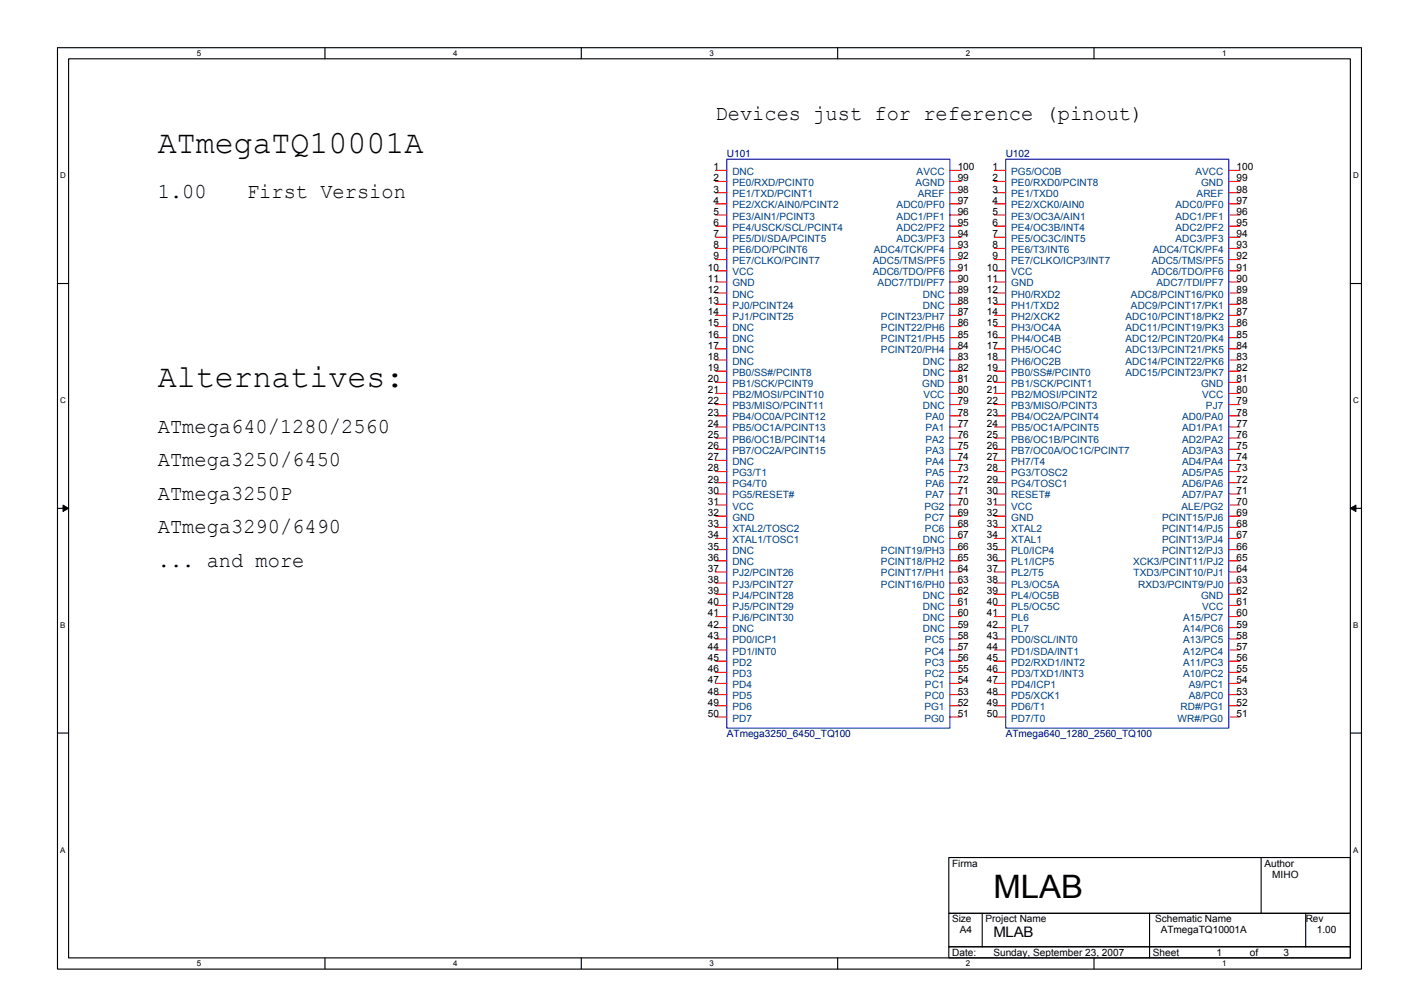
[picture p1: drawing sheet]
<svg xmlns="http://www.w3.org/2000/svg" width="297mm" height="210mm" viewBox="0 0 297 210" stroke-linecap="round" stroke-linejoin="round" font-family="sans-serif">
<defs><g id="words">
<g font-size="6.8">
<text x="33.1" y="32">ATmegaTQ10001A</text>
<text x="33.1" y="81">Alternatives:</text>
<text x="208.1" y="188.1">MLAB</text>
</g>
<g font-size="4.4">
<text x="149.9" y="25.2">Devices just for reference (pinout)</text>
<text x="33.1" y="41.6">1.00</text>
<text x="51.7" y="41.6">First Version</text>
<text x="33.1" y="90.6">ATmega640/1280/2560</text>
<text x="33.1" y="97.6">ATmega3250/6450</text>
<text x="33.1" y="104.6">ATmega3250P</text>
<text x="33.1" y="111.7">ATmega3290/6490</text>
<text x="33.1" y="118.7">... and more</text>
</g>
<text font-size="3" x="208.1" y="196.4">MLAB</text>
<g font-size="2.1">
<text x="149.5" y="35.7">1</text>
<text x="200.6" y="35.7">100</text>
<text x="207.9" y="35.7">1</text>
<text x="259" y="35.7">100</text>
<text x="149.5" y="38">2</text>
<text x="149.5" y="40.3">3</text>
<text x="200.6" y="40.3">98</text>
<text x="200.6" y="38">99</text>
<text x="207.9" y="38">2</text>
<text x="207.9" y="40.3">3</text>
<text x="259" y="40.3">98</text>
<text x="259" y="38">99</text>
<text x="149.5" y="42.7">4</text>
<text x="149.5" y="45">5</text>
<text x="149.5" y="47.3">6</text>
<text x="200.6" y="47.3">95</text>
<text x="200.6" y="45">96</text>
<text x="200.6" y="42.7">97</text>
<text x="207.9" y="42.7">4</text>
<text x="207.9" y="45">5</text>
<text x="207.9" y="47.3">6</text>
<text x="259" y="47.3">95</text>
<text x="259" y="45">96</text>
<text x="259" y="42.7">97</text>
<text x="149.5" y="49.7">7</text>
<text x="149.5" y="52">8</text>
<text x="200.6" y="52">93</text>
<text x="200.6" y="49.7">94</text>
<text x="207.9" y="49.7">7</text>
<text x="207.9" y="52">8</text>
<text x="259" y="52">93</text>
<text x="259" y="49.7">94</text>
<text x="148.3" y="56.7">10</text>
<text x="148.3" y="59">11</text>
<text x="149.5" y="54.4">9</text>
<text x="200.6" y="59">90</text>
<text x="200.6" y="56.7">91</text>
<text x="200.6" y="54.4">92</text>
<text x="206.7" y="56.7">10</text>
<text x="206.7" y="59">11</text>
<text x="207.9" y="54.4">9</text>
<text x="259" y="59">90</text>
<text x="259" y="56.7">91</text>
<text x="259" y="54.4">92</text>
<text x="148.3" y="61.4">12</text>
<text x="148.3" y="63.7">13</text>
<text x="200.6" y="63.7">88</text>
<text x="200.6" y="61.4">89</text>
<text x="206.7" y="61.4">12</text>
<text x="206.7" y="63.7">13</text>
<text x="259" y="63.7">88</text>
<text x="259" y="61.4">89</text>
<text x="148.3" y="66">14</text>
<text x="148.3" y="68.4">15</text>
<text x="148.3" y="70.7">16</text>
<text x="200.6" y="70.7">85</text>
<text x="200.6" y="68.4">86</text>
<text x="200.6" y="66">87</text>
<text x="206.7" y="66">14</text>
<text x="206.7" y="68.4">15</text>
<text x="206.7" y="70.7">16</text>
<text x="259" y="70.7">85</text>
<text x="259" y="68.4">86</text>
<text x="259" y="66">87</text>
<text x="148.3" y="73">17</text>
<text x="148.3" y="75.4">18</text>
<text x="148.3" y="77.7">19</text>
<text x="200.6" y="77.7">82</text>
<text x="200.6" y="75.4">83</text>
<text x="200.6" y="73">84</text>
<text x="206.7" y="73">17</text>
<text x="206.7" y="75.4">18</text>
<text x="206.7" y="77.7">19</text>
<text x="259" y="77.7">82</text>
<text x="259" y="75.4">83</text>
<text x="259" y="73">84</text>
<text x="148.3" y="80.1">20</text>
<text x="148.3" y="82.4">21</text>
<text x="200.6" y="82.4">80</text>
<text x="200.6" y="80.1">81</text>
<text x="206.7" y="80.1">20</text>
<text x="206.7" y="82.4">21</text>
<text x="259" y="82.4">80</text>
<text x="259" y="80.1">81</text>
<text x="148.3" y="84.7">22</text>
<text x="148.3" y="87.1">23</text>
<text x="148.3" y="89.4">24</text>
<text x="200.6" y="89.4">77</text>
<text x="200.6" y="87.1">78</text>
<text x="200.6" y="84.7">79</text>
<text x="206.7" y="84.7">22</text>
<text x="206.7" y="87.1">23</text>
<text x="206.7" y="89.4">24</text>
<text x="259" y="89.4">77</text>
<text x="259" y="87.1">78</text>
<text x="259" y="84.7">79</text>
<text x="148.3" y="91.8">25</text>
<text x="148.3" y="94.1">26</text>
<text x="200.6" y="94.1">75</text>
<text x="200.6" y="91.8">76</text>
<text x="206.7" y="91.8">25</text>
<text x="206.7" y="94.1">26</text>
<text x="259" y="94.1">75</text>
<text x="259" y="91.8">76</text>
<text x="148.3" y="96.4">27</text>
<text x="148.3" y="98.8">28</text>
<text x="148.3" y="101.1">29</text>
<text x="200.6" y="101.1">72</text>
<text x="200.6" y="98.8">73</text>
<text x="200.6" y="96.4">74</text>
<text x="206.7" y="96.4">27</text>
<text x="206.7" y="98.8">28</text>
<text x="206.7" y="101.1">29</text>
<text x="259" y="101.1">72</text>
<text x="259" y="98.8">73</text>
<text x="259" y="96.4">74</text>
<text x="148.3" y="103.4">30</text>
<text x="148.3" y="105.8">31</text>
<text x="200.6" y="105.8">70</text>
<text x="200.6" y="103.4">71</text>
<text x="206.7" y="103.4">30</text>
<text x="206.7" y="105.8">31</text>
<text x="259" y="105.8">70</text>
<text x="259" y="103.4">71</text>
<text x="148.3" y="108.1">32</text>
<text x="148.3" y="110.4">33</text>
<text x="148.3" y="112.8">34</text>
<text x="200.6" y="112.8">67</text>
<text x="200.6" y="110.4">68</text>
<text x="200.6" y="108.1">69</text>
<text x="206.7" y="108.1">32</text>
<text x="206.7" y="110.4">33</text>
<text x="206.7" y="112.8">34</text>
<text x="259" y="112.8">67</text>
<text x="259" y="110.4">68</text>
<text x="259" y="108.1">69</text>
<text x="148.3" y="115.1">35</text>
<text x="148.3" y="117.5">36</text>
<text x="148.3" y="119.8">37</text>
<text x="200.6" y="119.8">64</text>
<text x="200.6" y="117.5">65</text>
<text x="200.6" y="115.1">66</text>
<text x="206.7" y="115.1">35</text>
<text x="206.7" y="117.5">36</text>
<text x="206.7" y="119.8">37</text>
<text x="259" y="119.8">64</text>
<text x="259" y="117.5">65</text>
<text x="259" y="115.1">66</text>
<text x="148.3" y="122.1">38</text>
<text x="148.3" y="124.5">39</text>
<text x="200.6" y="124.5">62</text>
<text x="200.6" y="122.1">63</text>
<text x="206.7" y="122.1">38</text>
<text x="206.7" y="124.5">39</text>
<text x="259" y="124.5">62</text>
<text x="259" y="122.1">63</text>
<text x="148.3" y="126.8">40</text>
<text x="148.3" y="129.1">41</text>
<text x="148.3" y="131.5">42</text>
<text x="200.6" y="131.5">59</text>
<text x="200.6" y="129.1">60</text>
<text x="200.6" y="126.8">61</text>
<text x="206.7" y="126.8">40</text>
<text x="206.7" y="129.1">41</text>
<text x="206.7" y="131.5">42</text>
<text x="259" y="131.5">59</text>
<text x="259" y="129.1">60</text>
<text x="259" y="126.8">61</text>
<text x="148.3" y="133.8">43</text>
<text x="148.3" y="136.1">44</text>
<text x="200.6" y="136.1">57</text>
<text x="200.6" y="133.8">58</text>
<text x="206.7" y="133.8">43</text>
<text x="206.7" y="136.1">44</text>
<text x="259" y="136.1">57</text>
<text x="259" y="133.8">58</text>
<text x="148.3" y="138.5">45</text>
<text x="148.3" y="140.8">46</text>
<text x="148.3" y="143.2">47</text>
<text x="200.6" y="143.2">54</text>
<text x="200.6" y="140.8">55</text>
<text x="200.6" y="138.5">56</text>
<text x="206.7" y="138.5">45</text>
<text x="206.7" y="140.8">46</text>
<text x="206.7" y="143.2">47</text>
<text x="259" y="143.2">54</text>
<text x="259" y="140.8">55</text>
<text x="259" y="138.5">56</text>
<text x="148.3" y="145.5">48</text>
<text x="148.3" y="147.8">49</text>
<text x="200.6" y="147.8">52</text>
<text x="200.6" y="145.5">53</text>
<text x="206.7" y="145.5">48</text>
<text x="206.7" y="147.8">49</text>
<text x="259" y="147.8">52</text>
<text x="259" y="145.5">53</text>
<text x="148.3" y="150.2">50</text>
<text x="200.6" y="150.2">51</text>
<text x="206.7" y="150.2">50</text>
<text x="259" y="150.2">51</text>
<text x="199.5" y="181.5">Firma</text>
<text x="264.9" y="181.5">Author</text>
<text x="266.5" y="183.9">MIHO</text>
<text x="199.5" y="193.2">Size</text>
<text x="201.1" y="195.5">A4</text>
<text x="206.5" y="193.2">Project Name</text>
<text x="242" y="193.2">Schematic Name</text>
<text x="243.1" y="195.5">ATmegaTQ10001A</text>
<text x="273.5" y="193.2">Rev</text>
<text x="275.9" y="195.5">1.00</text>
<text x="199.5" y="200.2">Date:</text>
<text x="208.1" y="200.2">Sunday, September 23, 2007</text>
<text x="241.5" y="200.2">Sheet</text>
<text x="254.8" y="200.2">1</text>
<text x="261.8" y="200.2">of</text>
<text x="268.9" y="200.2">3</text>
</g>
<g font-size="2.1" fill="#000080">
<text x="152.2" y="32.9">U101</text>
<text x="210.7" y="32.9">U102</text>
<text x="152.2" y="154.4">ATmega3250_6450_TQ100</text>
<text x="210.7" y="154.4">ATmega640_1280_2560_TQ100</text>
</g>
<g font-size="2.1" fill="#004080">
<text x="153.4" y="36.6">DNC</text>
<text x="153.4" y="39">PE0/RXD/PCINT0</text>
<text x="153.4" y="41.3">PE1/TXD/PCINT1</text>
<text x="191.8" y="39">AGND</text>
<text x="192" y="36.6">AVCC</text>
<text x="192.3" y="41.3">AREF</text>
<text x="211.8" y="36.6">PG5/OC0B</text>
<text x="211.8" y="39">PE0/RXD0/PCINT8</text>
<text x="211.8" y="41.3">PE1/TXD0</text>
<text x="250.4" y="36.6">AVCC</text>
<text x="250.7" y="41.3">AREF</text>
<text x="251.6" y="39">GND</text>
<text x="153.4" y="43.6">PE2/XCK/AIN0/PCINT2</text>
<text x="153.4" y="46">PE3/AIN1/PCINT3</text>
<text x="187.8" y="46">ADC1/PF1</text>
<text x="187.8" y="43.6">ADC0/PF0</text>
<text x="211.8" y="43.6">PE2/XCK0/AIN0</text>
<text x="211.8" y="46">PE3/OC3A/AIN1</text>
<text x="246.2" y="46">ADC1/PF1</text>
<text x="246.2" y="43.6">ADC0/PF0</text>
<text x="153.4" y="48.3">PE4/USCK/SCL/PCINT4</text>
<text x="153.4" y="50.7">PE5/DI/SDA/PCINT5</text>
<text x="153.4" y="53">PE6/DO/PCINT6</text>
<text x="183" y="53">ADC4/TCK/PF4</text>
<text x="187.8" y="50.7">ADC3/PF3</text>
<text x="187.8" y="48.3">ADC2/PF2</text>
<text x="211.8" y="48.3">PE4/OC3B/INT4</text>
<text x="211.8" y="50.7">PE5/OC3C/INT5</text>
<text x="211.8" y="53">PE6/T3/INT6</text>
<text x="241.5" y="53">ADC4/TCK/PF4</text>
<text x="246.2" y="50.7">ADC3/PF3</text>
<text x="246.2" y="48.3">ADC2/PF2</text>
<text x="153.4" y="55.3">PE7/CLKO/PCINT7</text>
<text x="153.4" y="57.7">VCC</text>
<text x="182.8" y="57.7">ADC6/TDO/PF6</text>
<text x="182.8" y="55.3">ADC5/TMS/PF5</text>
<text x="211.8" y="55.3">PE7/CLKO/ICP3/INT7</text>
<text x="211.8" y="57.7">VCC</text>
<text x="241.2" y="57.7">ADC6/TDO/PF6</text>
<text x="241.3" y="55.3">ADC5/TMS/PF5</text>
<text x="153.4" y="60">GND</text>
<text x="153.4" y="62.3">DNC</text>
<text x="153.4" y="64.7">PJ0/PCINT24</text>
<text x="183.9" y="60">ADC7/TDI/PF7</text>
<text x="193.3" y="64.7">DNC</text>
<text x="193.3" y="62.3">DNC</text>
<text x="211.8" y="60">GND</text>
<text x="211.8" y="62.3">PH0/RXD2</text>
<text x="211.8" y="64.7">PH1/TXD2</text>
<text x="236.9" y="64.7">ADC9/PCINT17/PK1</text>
<text x="236.9" y="62.3">ADC8/PCINT16/PK0</text>
<text x="242.3" y="60">ADC7/TDI/PF7</text>
<text x="153.4" y="67">PJ1/PCINT25</text>
<text x="153.4" y="69.4">DNC</text>
<text x="153.4" y="71.7">DNC</text>
<text x="184.5" y="71.7">PCINT21/PH5</text>
<text x="184.5" y="69.4">PCINT22/PH6</text>
<text x="184.5" y="67">PCINT23/PH7</text>
<text x="211.8" y="67">PH2/XCK2</text>
<text x="211.8" y="69.4">PH3/OC4A</text>
<text x="211.8" y="71.7">PH4/OC4B</text>
<text x="235.8" y="71.7">ADC12/PCINT20/PK4</text>
<text x="235.8" y="69.4">ADC11/PCINT19/PK3</text>
<text x="235.8" y="67">ADC10/PCINT18/PK2</text>
<text x="153.4" y="74">DNC</text>
<text x="153.4" y="76.4">DNC</text>
<text x="184.5" y="74">PCINT20/PH4</text>
<text x="193.3" y="76.4">DNC</text>
<text x="211.8" y="74">PH5/OC4C</text>
<text x="211.8" y="76.4">PH6/OC2B</text>
<text x="235.8" y="76.4">ADC14/PCINT22/PK6</text>
<text x="235.8" y="74">ADC13/PCINT21/PK5</text>
<text x="153.4" y="78.7">PB0/SS#/PCINT8</text>
<text x="153.4" y="81">PB1/SCK/PCINT9</text>
<text x="153.4" y="83.4">PB2/MOSI/PCINT10</text>
<text x="193.2" y="81">GND</text>
<text x="193.3" y="78.7">DNC</text>
<text x="193.4" y="83.4">VCC</text>
<text x="211.8" y="78.7">PB0/SS#/PCINT0</text>
<text x="211.8" y="81">PB1/SCK/PCINT1</text>
<text x="211.8" y="83.4">PB2/MOSI/PCINT2</text>
<text x="235.8" y="78.7">ADC15/PCINT23/PK7</text>
<text x="251.6" y="81">GND</text>
<text x="251.8" y="83.4">VCC</text>
<text x="153.4" y="85.7">PB3/MISO/PCINT11</text>
<text x="153.4" y="88.1">PB4/OC0A/PCINT12</text>
<text x="193.3" y="85.7">DNC</text>
<text x="193.9" y="88.1">PA0</text>
<text x="211.8" y="85.7">PB3/MISO/PCINT3</text>
<text x="211.8" y="88.1">PB4/OC2A/PCINT4</text>
<text x="247.6" y="88.1">AD0/PA0</text>
<text x="252.6" y="85.7">PJ7</text>
<text x="153.4" y="90.4">PB5/OC1A/PCINT13</text>
<text x="153.4" y="92.7">PB6/OC1B/PCINT14</text>
<text x="153.4" y="95.1">PB7/OC2A/PCINT15</text>
<text x="193.9" y="95.1">PA3</text>
<text x="193.9" y="92.7">PA2</text>
<text x="193.9" y="90.4">PA1</text>
<text x="211.8" y="90.4">PB5/OC1A/PCINT5</text>
<text x="211.8" y="92.7">PB6/OC1B/PCINT6</text>
<text x="211.8" y="95.1">PB7/OC0A/OC1C/PCINT7</text>
<text x="247.6" y="95.1">AD3/PA3</text>
<text x="247.6" y="92.7">AD2/PA2</text>
<text x="247.6" y="90.4">AD1/PA1</text>
<text x="153.4" y="97.4">DNC</text>
<text x="153.4" y="99.7">PG3/T1</text>
<text x="193.9" y="99.7">PA5</text>
<text x="193.9" y="97.4">PA4</text>
<text x="211.8" y="97.4">PH7/T4</text>
<text x="211.8" y="99.7">PG3/TOSC2</text>
<text x="247.6" y="99.7">AD5/PA5</text>
<text x="247.6" y="97.4">AD4/PA4</text>
<text x="153.4" y="102.1">PG4/T0</text>
<text x="153.4" y="104.4">PG5/RESET#</text>
<text x="153.4" y="106.7">VCC</text>
<text x="193.6" y="106.7">PG2</text>
<text x="193.9" y="104.4">PA7</text>
<text x="193.9" y="102.1">PA6</text>
<text x="211.8" y="102.1">PG4/TOSC1</text>
<text x="211.8" y="104.4">RESET#</text>
<text x="211.8" y="106.7">VCC</text>
<text x="247.5" y="106.7">ALE/PG2</text>
<text x="247.6" y="104.4">AD7/PA7</text>
<text x="247.6" y="102.1">AD6/PA6</text>
<text x="153.4" y="109.1">GND</text>
<text x="153.4" y="111.4">XTAL2/TOSC2</text>
<text x="153.4" y="113.7">XTAL1/TOSC1</text>
<text x="193.3" y="113.7">DNC</text>
<text x="193.8" y="111.4">PC6</text>
<text x="193.8" y="109.1">PC7</text>
<text x="211.8" y="109.1">GND</text>
<text x="211.8" y="111.4">XTAL2</text>
<text x="211.8" y="113.7">XTAL1</text>
<text x="243.4" y="113.7">PCINT13/PJ4</text>
<text x="243.4" y="111.4">PCINT14/PJ5</text>
<text x="243.4" y="109.1">PCINT15/PJ6</text>
<text x="153.4" y="116.1">DNC</text>
<text x="153.4" y="118.4">DNC</text>
<text x="184.5" y="118.4">PCINT18/PH2</text>
<text x="184.5" y="116.1">PCINT19/PH3</text>
<text x="211.8" y="116.1">PL0/ICP4</text>
<text x="211.8" y="118.4">PL1/ICP5</text>
<text x="237.4" y="118.4">XCK3/PCINT11/PJ2</text>
<text x="243.4" y="116.1">PCINT12/PJ3</text>
<text x="153.4" y="120.8">PJ2/PCINT26</text>
<text x="153.4" y="123.1">PJ3/PCINT27</text>
<text x="153.4" y="125.4">PJ4/PCINT28</text>
<text x="184.5" y="123.1">PCINT16/PH0</text>
<text x="184.5" y="120.8">PCINT17/PH1</text>
<text x="193.3" y="125.4">DNC</text>
<text x="211.8" y="120.8">PL2/T5</text>
<text x="211.8" y="123.1">PL3/OC5A</text>
<text x="211.8" y="125.4">PL4/OC5B</text>
<text x="237.5" y="120.8">TXD3/PCINT10/PJ1</text>
<text x="238.4" y="123.1">RXD3/PCINT9/PJ0</text>
<text x="251.6" y="125.4">GND</text>
<text x="153.4" y="127.8">PJ5/PCINT29</text>
<text x="153.4" y="130.1">PJ6/PCINT30</text>
<text x="193.3" y="130.1">DNC</text>
<text x="193.3" y="127.8">DNC</text>
<text x="211.8" y="127.8">PL5/OC5C</text>
<text x="211.8" y="130.1">PL6</text>
<text x="247.9" y="130.1">A15/PC7</text>
<text x="251.8" y="127.8">VCC</text>
<text x="153.4" y="132.4">DNC</text>
<text x="153.4" y="134.8">PD0/ICP1</text>
<text x="153.4" y="137.1">PD1/INT0</text>
<text x="193.3" y="132.4">DNC</text>
<text x="193.8" y="137.1">PC4</text>
<text x="193.8" y="134.8">PC5</text>
<text x="211.8" y="132.4">PL7</text>
<text x="211.8" y="134.8">PD0/SCL/INT0</text>
<text x="211.8" y="137.1">PD1/SDA/INT1</text>
<text x="247.9" y="137.1">A12/PC4</text>
<text x="247.9" y="134.8">A13/PC5</text>
<text x="247.9" y="132.4">A14/PC6</text>
<text x="153.4" y="139.5">PD2</text>
<text x="153.4" y="141.8">PD3</text>
<text x="193.8" y="141.8">PC2</text>
<text x="193.8" y="139.5">PC3</text>
<text x="211.8" y="139.5">PD2/RXD1/INT2</text>
<text x="211.8" y="141.8">PD3/TXD1/INT3</text>
<text x="247.9" y="141.8">A10/PC2</text>
<text x="247.9" y="139.5">A11/PC3</text>
<text x="153.4" y="144.1">PD4</text>
<text x="153.4" y="146.5">PD5</text>
<text x="153.4" y="148.8">PD6</text>
<text x="193.6" y="148.8">PG1</text>
<text x="193.8" y="146.5">PC0</text>
<text x="193.8" y="144.1">PC1</text>
<text x="211.8" y="144.1">PD4/ICP1</text>
<text x="211.8" y="146.5">PD5/XCK1</text>
<text x="211.8" y="148.8">PD6/T1</text>
<text x="247.3" y="148.8">RD#/PG1</text>
<text x="249" y="146.5">A8/PC0</text>
<text x="249" y="144.1">A9/PC1</text>
<text x="153.4" y="151.1">PD7</text>
<text x="193.6" y="151.1">PG0</text>
<text x="211.8" y="151.1">PD7/T0</text>
<text x="246.7" y="151.1">WR#/PG0</text>
</g>
<g font-size="1.7">
<text x="41.2" y="11.7">5</text>
<text x="94.9" y="11.7">4</text>
<text x="148.6" y="11.7">3</text>
<text x="202.3" y="11.7">2</text>
<text x="256" y="11.7">1</text>
<text x="12.6" y="37.4">D</text>
<text x="283.5" y="37.4">D</text>
<text x="12.6" y="84.4">C</text>
<text x="283.5" y="84.4">C</text>
<text x="12.6" y="131.5">B</text>
<text x="283.5" y="131.5">B</text>
<text x="12.6" y="178.6">A</text>
<text x="283.5" y="178.6">A</text>
<text x="41.2" y="202.4">5</text>
<text x="94.9" y="202.4">4</text>
<text x="148.6" y="202.4">3</text>
<text x="202.3" y="202.4">2</text>
<text x="256" y="202.4">1</text>
</g>
</g></defs>
<path d="M12 10h273.2v193h-273.2zM14.4 12.3h268.5v188.4h-268.5z" fill="none" stroke="#000" stroke-width=".23"/>
<g fill="#fff">
<path d="M41.2 10.2h.9v1.9h-.9z"/>
<path d="M41.2 200.9h.9v1.9h-.9z"/>
</g>
<path d="M68.1 10v2.3M68.1 200.7v2.3" fill="none" stroke="#000" stroke-width=".23"/>
<g fill="#fff">
<path d="M94.9 10.2h.9v1.9h-.9z"/>
<path d="M94.9 200.9h.9v1.9h-.9z"/>
</g>
<path d="M121.8 10v2.3M121.8 200.7v2.3" fill="none" stroke="#000" stroke-width=".23"/>
<g fill="#fff">
<path d="M148.6 10.2h.9v1.9h-.9z"/>
<path d="M148.6 200.9h.9v1.9h-.9z"/>
</g>
<path d="M175.5 10v2.3M175.5 200.7v2.3" fill="none" stroke="#000" stroke-width=".23"/>
<g fill="#fff">
<path d="M202.3 10.2h.9v1.9h-.9z"/>
<path d="M202.3 200.9h.9v1.9h-.9z"/>
</g>
<path d="M229.2 10v2.3M229.2 200.7v2.3" fill="none" stroke="#000" stroke-width=".23"/>
<g fill="#fff">
<path d="M256 10.2h.9v1.9h-.9z"/>
<path d="M256 200.9h.9v1.9h-.9z"/>
<path d="M12.6 35.9h1.2v1.8h-1.2z"/>
<path d="M283.5 35.9h1.2v1.8h-1.2z"/>
<path d="M12.6 82.9h1.2v1.9h-1.2z"/>
<path d="M283.5 82.9h1.2v1.9h-1.2z"/>
</g>
<path d="M12 59.4h2.4M282.9 59.4h2.3" fill="none" stroke="#000" stroke-width=".23"/>
<g fill="#fff">
<path d="M12.6 130h1.2v1.9h-1.2z"/>
<path d="M283.5 130h1.1v1.9h-1.1z"/>
</g>
<path d="M12 106.5h2.4M282.9 106.5h2.3" fill="none" stroke="#000" stroke-width=".23"/>
<path d="M13.2 105.8l1.2 .7-1.2 .6zM282.9 106.5l1.1-.7v1.3z" fill="#000" stroke="#000" stroke-width=".21"/>
<g fill="#fff">
<path d="M12.6 177.1h1.2v1.9h-1.2z"/>
<path d="M283.4 177.1h1.2v1.9h-1.2z"/>
</g>
<path d="M12 153.6h2.4M282.9 153.6h2.3M198.8 179.6h84.1v11.7h-84.1zM264.2 179.6v11.7M198.8 191.3h84.1v7h-84.1zM198.8 198.3h84.1v2.4h-84.1zM205.8 191.3v7.1M240.8 191.3v9.4M273.5 191.3v7.1" fill="none" stroke="#000" stroke-width=".23"/>
<path d="M152.2 33.4h46.8v119.1h-46.8zM210.7 33.4h46.7v119.1h-46.7z" fill="none" stroke="#00f" stroke-width=".23"/>
<g fill="none" stroke="#f00" stroke-width=".23">
<path d="M149.9 35.7h2.3M149.9 38h2.3M199 35.7h2.3M199 38h2.3M208.3 35.7h2.4M208.3 38h2.4M257.4 35.7h2.3M257.4 38h2.3M149.9 40.4h2.3M149.9 42.7h2.3M149.9 45h2.3M149.9 47.4h2.3"/>
<path d="M149.9 49.7h2.3M149.9 52h2.3M149.9 54.4h2.3M149.9 56.7h2.3M149.9 59.1h2.3M199 40.4h2.3M199 42.7h2.3M199 45h2.3M199 47.4h2.3M199 49.7h2.3M199 52h2.3M199 54.4h2.3"/>
<path d="M199 56.7h2.3M199 59.1h2.3M208.3 40.4h2.4M208.3 42.7h2.4M208.3 45h2.4M208.3 47.4h2.4M208.3 49.7h2.4M208.3 52h2.4M208.3 54.4h2.4M208.3 56.7h2.4M208.3 59.1h2.4M257.4 40.4h2.3"/>
<path d="M257.4 42.7h2.3M257.4 45h2.3M257.4 47.4h2.3M257.4 49.7h2.3M257.4 52h2.3M257.4 54.4h2.3M257.4 56.7h2.3M257.4 59.1h2.3M149.9 61.4h2.3M149.9 63.7h2.3M149.9 66.1h2.3M149.9 68.4h2.3"/>
<path d="M149.9 70.7h2.3M149.9 73.1h2.3M149.9 75.4h2.3M149.9 77.7h2.3M199 61.4h2.3M199 63.7h2.3M199 66.1h2.3M199 68.4h2.3M199 70.7h2.3M199 73.1h2.3M199 75.4h2.3M199 77.7h2.3"/>
<path d="M208.3 61.4h2.4M208.3 63.7h2.4M208.3 66.1h2.4M208.3 68.4h2.4M208.3 70.7h2.4M208.3 73.1h2.4M208.3 75.4h2.4M208.3 77.7h2.4M257.4 61.4h2.3M257.4 63.7h2.3M257.4 66.1h2.3M257.4 68.4h2.3"/>
<path d="M257.4 70.7h2.3M257.4 73.1h2.3M257.4 75.4h2.3M257.4 77.7h2.3M149.9 80.1h2.3M149.9 82.4h2.3M149.9 84.8h2.3M149.9 87.1h2.3M149.9 89.4h2.3M149.9 91.8h2.3M149.9 94.1h2.3M149.9 96.4h2.3"/>
<path d="M149.9 98.8h2.3M199 80.1h2.3M199 82.4h2.3M199 84.8h2.3M199 87.1h2.3M199 89.4h2.3M199 91.8h2.3M199 94.1h2.3M199 96.4h2.3M199 98.8h2.3M208.3 80.1h2.4M208.3 82.4h2.4"/>
<path d="M208.3 84.8h2.4M208.3 87.1h2.4M208.3 89.4h2.4M208.3 91.8h2.4M208.3 94.1h2.4M208.3 96.4h2.4M208.3 98.8h2.4M257.4 80.1h2.3M257.4 82.4h2.3M257.4 84.8h2.3M257.4 87.1h2.3M257.4 89.4h2.3"/>
<path d="M257.4 91.8h2.3M257.4 94.1h2.3M257.4 96.4h2.3M257.4 98.8h2.3M149.9 101.1h2.3M149.9 103.5h2.3M149.9 105.8h2.3M149.9 108.1h2.3M149.9 110.5h2.3M149.9 112.8h2.3M149.9 115.1h2.3M149.9 117.5h2.3"/>
<path d="M149.9 119.8h2.3M199 101.1h2.3M199 103.5h2.3M199 105.8h2.3M199 108.1h2.3M199 110.5h2.3M199 112.8h2.3M199 115.1h2.3M199 117.5h2.3M199 119.8h2.3M208.3 101.1h2.4M208.3 103.5h2.4"/>
<path d="M208.3 105.8h2.4M208.3 108.1h2.4M208.3 110.5h2.4M208.3 112.8h2.4M208.3 115.1h2.4M208.3 117.5h2.4M208.3 119.8h2.4M257.4 101.1h2.3M257.4 103.5h2.3M257.4 105.8h2.3M257.4 108.1h2.3M257.4 110.5h2.3"/>
<path d="M257.4 112.8h2.3M257.4 115.1h2.3M257.4 117.5h2.3M257.4 119.8h2.3M149.9 122.2h2.3M149.9 124.5h2.3M149.9 126.8h2.3M149.9 129.2h2.3M149.9 131.5h2.3M149.9 133.8h2.3M149.9 136.2h2.3M149.9 138.5h2.3"/>
<path d="M199 122.2h2.3M199 124.5h2.3M199 126.8h2.3M199 129.2h2.3M199 131.5h2.3M199 133.8h2.3M199 136.2h2.3M199 138.5h2.3M208.3 122.2h2.4M208.3 124.5h2.4M208.3 126.8h2.4M208.3 129.2h2.4"/>
<path d="M208.3 131.5h2.4M208.3 133.8h2.4M208.3 136.2h2.4M208.3 138.5h2.4M257.4 122.2h2.3M257.4 124.5h2.3M257.4 126.8h2.3M257.4 129.2h2.3M257.4 131.5h2.3M257.4 133.8h2.3M257.4 136.2h2.3M257.4 138.5h2.3"/>
<path d="M149.9 140.8h2.3M149.9 143.2h2.3M149.9 145.5h2.3M149.9 147.8h2.3M149.9 150.2h2.3M199 140.8h2.3M199 143.2h2.3M199 145.5h2.3M199 147.8h2.3M199 150.2h2.3M208.3 140.8h2.4M208.3 143.2h2.4"/>
<path d="M208.3 145.5h2.4M208.3 147.8h2.4M208.3 150.2h2.4M257.4 140.8h2.3M257.4 143.2h2.3M257.4 145.5h2.3M257.4 147.8h2.3M257.4 150.2h2.3"/>
</g>
<use href="#words"/>
</svg>
